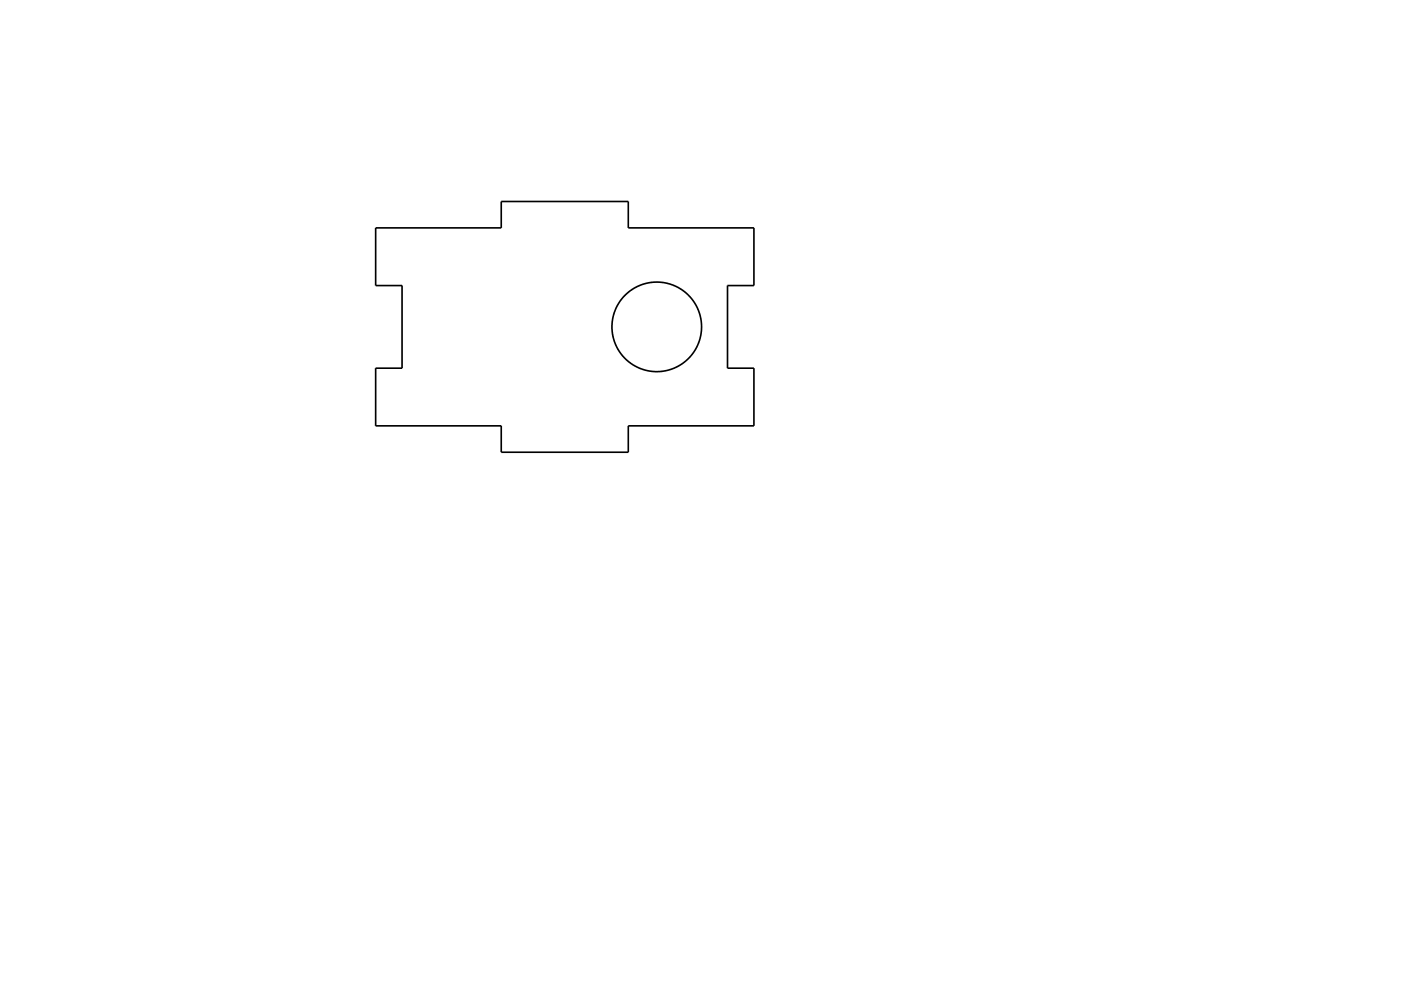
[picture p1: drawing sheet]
<svg xmlns="http://www.w3.org/2000/svg" width="297mm" height="210mm" viewBox="0 0 297 210" stroke-linecap="round" stroke-linejoin="round" font-family="sans-serif">
<g fill="none" stroke="#000" stroke-width=".35">
<path d="M79.6 48.3h26.7v-5.6h26.9v5.6h26.6v12.3h-5.6v17.5h5.6v12.2h-26.6v5.6h-26.9v-5.6h-26.7v-12.2h5.6v-17.5h-5.6z"/>
<circle cx="139.2" cy="69.3" r="9.5"/>
</g>
</svg>
